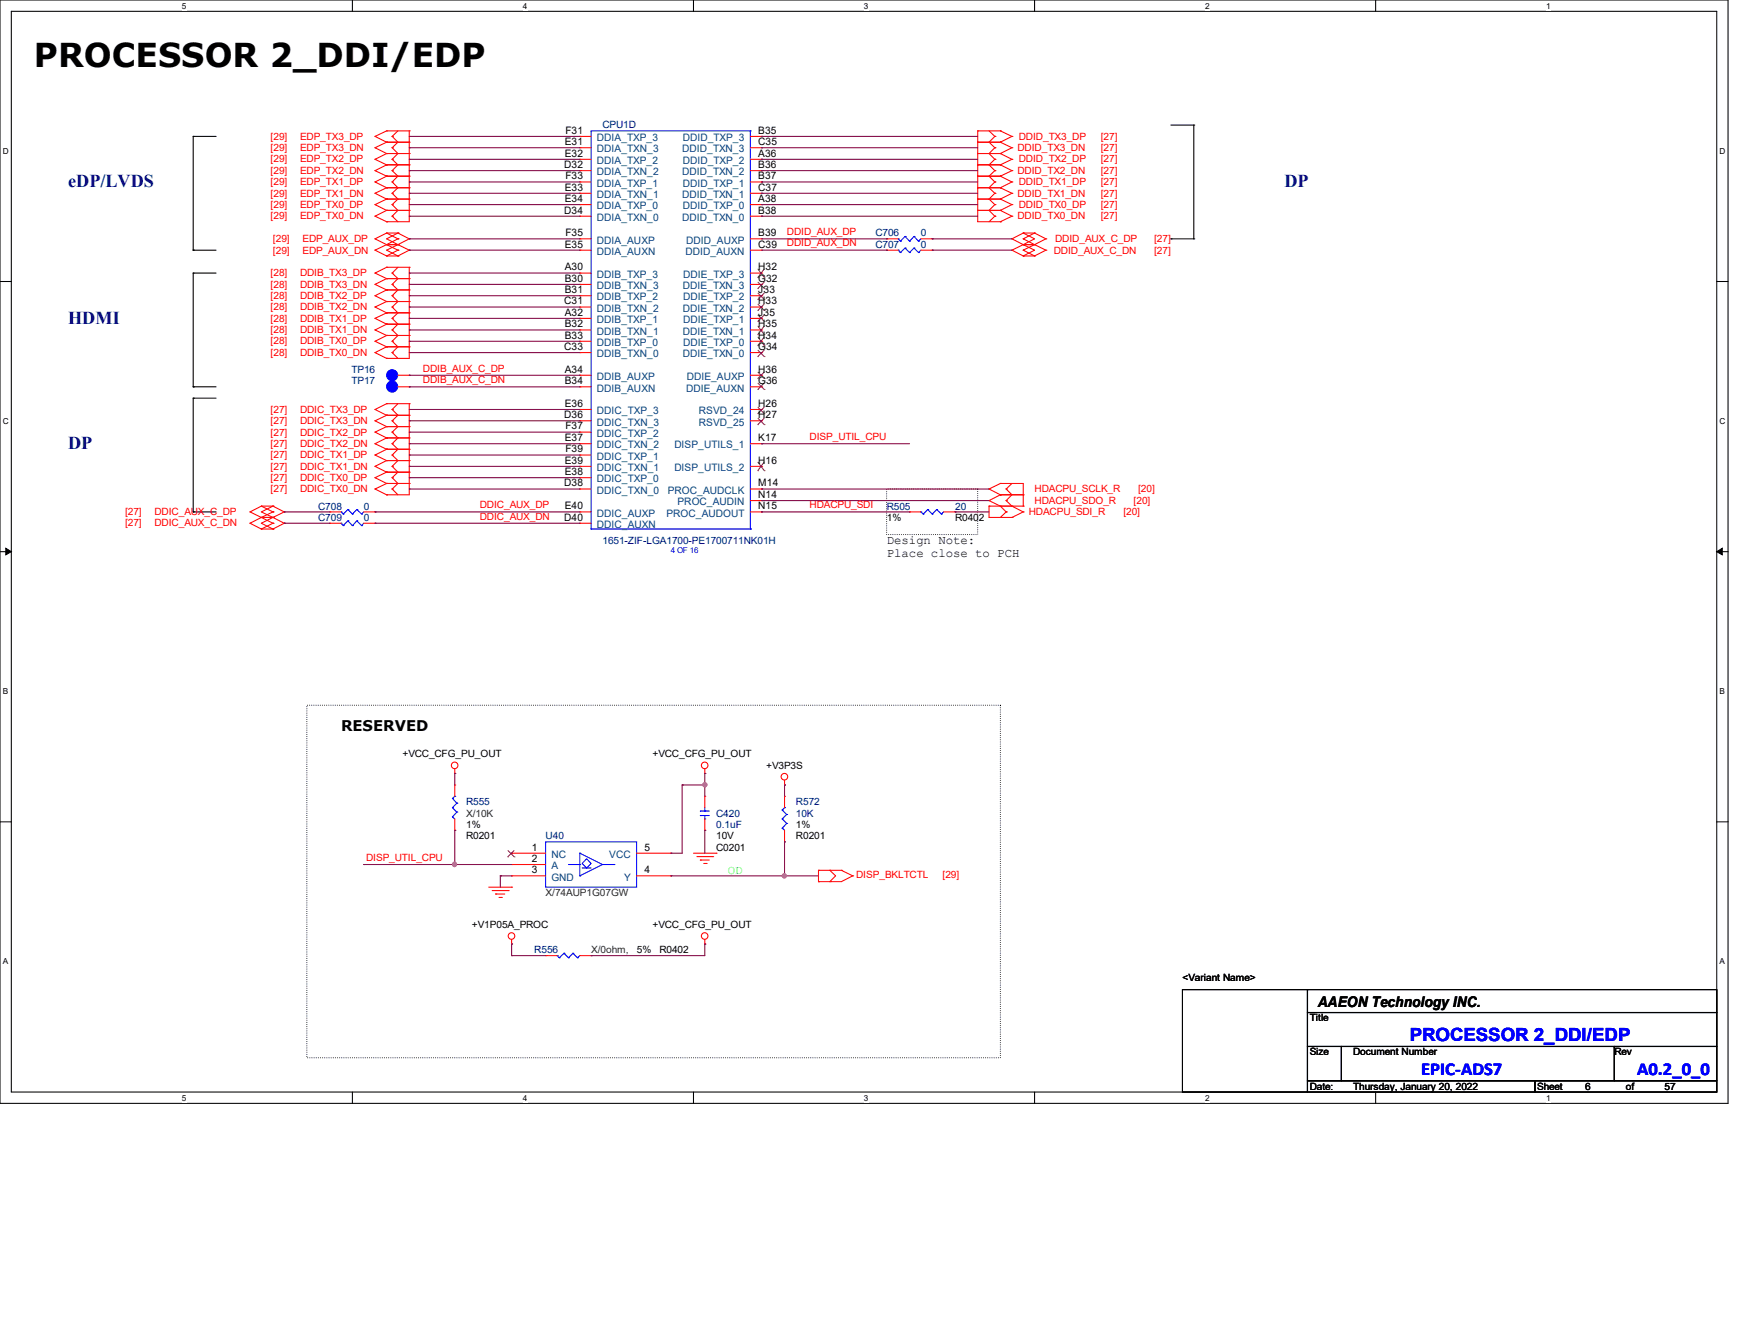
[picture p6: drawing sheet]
<svg xmlns="http://www.w3.org/2000/svg" width="279mm" height="216mm" viewBox="0 0 279 216" stroke-linecap="round" stroke-linejoin="round" font-family="sans-serif">
<defs><g id="words">
<text font-size="5.3" x="5.5" y="10.8">PROCESSOR 2_DDI/EDP</text>
<g font-size="2.9" fill="#000080">
<text x="11" y="30.1">eDP/LVDS</text>
<text x="206.6" y="30.1">DP</text>
<text x="11" y="52">HDMI</text>
<text x="11" y="72.1">DP</text>
</g>
<g font-size="2.9" fill="#00f">
<text x="226.8" y="167.3">PROCESSOR 2_DDI/EDP</text>
<text x="228.6" y="172.8">EPIC-ADS7</text>
<text x="263.3" y="172.8">A0.2_0_0</text>
</g>
<g font-size="2.4">
<text x="54.9" y="117.6">RESERVED</text>
<text x="211.9" y="161.8">AAEON Technology INC.</text>
</g>
<g font-size="2">
<text x="142.6" y="87.5">Design Note:</text>
<text x="142.6" y="89.5">Place close to PCH</text>
</g>
<text font-size="2" fill="#0f0" x="117.1" y="140.5">OD</text>
<g font-size="1.7">
<text x="90.9" y="23.3">E31</text>
<text x="90.9" y="21.5">F31</text>
<text x="122" y="21.5">B35</text>
<text x="122" y="23.3">C35</text>
<text x="90.8" y="27">D32</text>
<text x="90.9" y="25.2">E32</text>
<text x="90.9" y="28.8">F33</text>
<text x="122" y="25.2">A36</text>
<text x="122" y="27">B36</text>
<text x="122" y="28.8">B37</text>
<text x="90.8" y="34.3">D34</text>
<text x="90.9" y="30.6">E33</text>
<text x="90.9" y="32.5">E34</text>
<text x="122" y="32.5">A38</text>
<text x="122" y="34.3">B38</text>
<text x="122" y="30.6">C37</text>
<text x="90.9" y="39.8">E35</text>
<text x="90.9" y="38">F35</text>
<text x="122" y="38">B39</text>
<text x="122" y="39.8">C39</text>
<text x="90.9" y="43.5">A30</text>
<text x="90.9" y="45.3">B30</text>
<text x="90.9" y="47.1">B31</text>
<text x="122" y="45.3">G32</text>
<text x="122" y="43.5">H32</text>
<text x="122" y="47.1">J33</text>
<text x="90.8" y="48.9">C31</text>
<text x="90.9" y="50.8">A32</text>
<text x="90.9" y="52.6">B32</text>
<text x="122" y="48.9">H33</text>
<text x="122" y="52.6">H35</text>
<text x="122" y="50.8">J35</text>
<text x="90.8" y="56.3">C33</text>
<text x="90.9" y="59.9">A34</text>
<text x="90.9" y="54.4">B33</text>
<text x="122" y="56.3">G34</text>
<text x="122" y="54.4">H34</text>
<text x="122" y="59.9">H36</text>
<text x="90.9" y="61.8">B34</text>
<text x="90.9" y="65.4">E36</text>
<text x="122" y="61.8">G36</text>
<text x="122" y="65.4">H26</text>
<text x="90.8" y="67.2">D36</text>
<text x="90.9" y="70.9">E37</text>
<text x="90.9" y="69">F37</text>
<text x="122" y="67.2">H27</text>
<text x="122" y="70.9">K17</text>
<text x="90.9" y="76.4">E38</text>
<text x="90.9" y="74.5">E39</text>
<text x="90.9" y="72.7">F39</text>
<text x="122" y="74.5">H16</text>
<text x="90.8" y="78.2">D38</text>
<text x="90.8" y="83.7">D40</text>
<text x="90.9" y="81.9">E40</text>
<text x="122" y="78.2">M14</text>
<text x="122" y="80.1">N14</text>
<text x="122" y="81.9">N15</text>
<text x="85.6" y="136.7">1</text>
<text x="103.7" y="136.7">5</text>
<text x="85.6" y="138.6">2</text>
<text x="85.6" y="140.4">3</text>
<text x="103.7" y="140.4">4</text>
</g>
<g font-size="1.7" fill="#004080">
<text x="96" y="22.7">DDIA_TXP_3</text>
<text x="109.8" y="22.7">DDID_TXP_3</text>
<text x="96" y="28.2">DDIA_TXN_2</text>
<text x="96" y="24.5">DDIA_TXN_3</text>
<text x="96" y="26.4">DDIA_TXP_2</text>
<text x="109.7" y="28.2">DDID_TXN_2</text>
<text x="109.7" y="24.5">DDID_TXN_3</text>
<text x="109.8" y="26.4">DDID_TXP_2</text>
<text x="96" y="35.5">DDIA_TXN_0</text>
<text x="96" y="31.8">DDIA_TXN_1</text>
<text x="96" y="33.7">DDIA_TXP_0</text>
<text x="96" y="30">DDIA_TXP_1</text>
<text x="109.7" y="35.5">DDID_TXN_0</text>
<text x="109.7" y="31.8">DDID_TXN_1</text>
<text x="109.8" y="33.7">DDID_TXP_0</text>
<text x="109.8" y="30">DDID_TXP_1</text>
<text x="96" y="41">DDIA_AUXN</text>
<text x="96" y="39.2">DDIA_AUXP</text>
<text x="110.3" y="41">DDID_AUXN</text>
<text x="110.4" y="39.2">DDID_AUXP</text>
<text x="96" y="44.7">DDIB_TXP_3</text>
<text x="96" y="46.5">DDIB_TXN_3</text>
<text x="109.8" y="46.5">DDIE_TXN_3</text>
<text x="109.9" y="44.7">DDIE_TXP_3</text>
<text x="96" y="51.9">DDIB_TXP_1</text>
<text x="96" y="48.3">DDIB_TXP_2</text>
<text x="96" y="53.8">DDIB_TXN_1</text>
<text x="96" y="50.1">DDIB_TXN_2</text>
<text x="109.8" y="50.1">DDIE_TXN_2</text>
<text x="109.8" y="53.8">DDIE_TXN_1</text>
<text x="109.9" y="48.3">DDIE_TXP_2</text>
<text x="109.9" y="51.9">DDIE_TXP_1</text>
<text x="96" y="55.6">DDIB_TXP_0</text>
<text x="96" y="57.4">DDIB_TXN_0</text>
<text x="109.8" y="57.4">DDIE_TXN_0</text>
<text x="109.9" y="55.6">DDIE_TXP_0</text>
<text x="96" y="61.1">DDIB_AUXP</text>
<text x="96" y="62.9">DDIB_AUXN</text>
<text x="110.4" y="62.9">DDIE_AUXN</text>
<text x="110.5" y="61.1">DDIE_AUXP</text>
<text x="96" y="68.4">DDIC_TXN_3</text>
<text x="96" y="66.6">DDIC_TXP_3</text>
<text x="96" y="70.2">DDIC_TXP_2</text>
<text x="112.4" y="66.6">RSVD_24</text>
<text x="112.4" y="68.4">RSVD_25</text>
<text x="96" y="72.1">DDIC_TXN_2</text>
<text x="96" y="77.6">DDIC_TXP_0</text>
<text x="96" y="75.7">DDIC_TXN_1</text>
<text x="96" y="73.9">DDIC_TXP_1</text>
<text x="108.5" y="75.7">DISP_UTILS_2</text>
<text x="108.5" y="72.1">DISP_UTILS_1</text>
<text x="96" y="79.4">DDIC_TXN_0</text>
<text x="96" y="83.1">DDIC_AUXP</text>
<text x="107.2" y="83.1">PROC_AUDOUT</text>
<text x="107.4" y="79.4">PROC_AUDCLK</text>
<text x="109" y="81.2">PROC_AUDIN</text>
<text x="96" y="84.9">DDIC_AUXN</text>
<text x="88.7" y="137.9">NC</text>
<text x="98" y="137.9">VCC</text>
<text x="88.7" y="139.7">A</text>
<text x="88.7" y="141.6">GND</text>
<text x="100.4" y="141.6">Y</text>
</g>
<g font-size="1.6" fill="#f00">
<text x="43.5" y="22.5">[29]</text>
<text x="48.3" y="22.5">EDP_TX3_DP</text>
<text x="163.9" y="22.5">DDID_TX3_DP</text>
<text x="177.1" y="22.5">[27]</text>
<text x="43.5" y="29.8">[29]</text>
<text x="43.5" y="27.9">[29]</text>
<text x="43.5" y="26.1">[29]</text>
<text x="43.5" y="24.3">[29]</text>
<text x="48.3" y="29.8">EDP_TX1_DP</text>
<text x="48.3" y="27.9">EDP_TX2_DN</text>
<text x="48.3" y="26.1">EDP_TX2_DP</text>
<text x="48.3" y="24.3">EDP_TX3_DN</text>
<text x="163.7" y="27.9">DDID_TX2_DN</text>
<text x="163.7" y="24.3">DDID_TX3_DN</text>
<text x="163.9" y="26.1">DDID_TX2_DP</text>
<text x="163.9" y="29.8">DDID_TX1_DP</text>
<text x="177.1" y="27.9">[27]</text>
<text x="177.1" y="26.1">[27]</text>
<text x="177.1" y="24.3">[27]</text>
<text x="177.1" y="29.8">[27]</text>
<text x="43.5" y="35.3">[29]</text>
<text x="43.5" y="33.4">[29]</text>
<text x="43.5" y="31.6">[29]</text>
<text x="48.3" y="35.3">EDP_TX0_DN</text>
<text x="48.3" y="33.4">EDP_TX0_DP</text>
<text x="48.3" y="31.6">EDP_TX1_DN</text>
<text x="163.7" y="35.3">DDID_TX0_DN</text>
<text x="163.7" y="31.6">DDID_TX1_DN</text>
<text x="163.9" y="33.4">DDID_TX0_DP</text>
<text x="177.1" y="35.3">[27]</text>
<text x="177.1" y="33.4">[27]</text>
<text x="177.1" y="31.6">[27]</text>
<text x="43.9" y="38.9">[29]</text>
<text x="43.9" y="40.8">[29]</text>
<text x="48.6" y="38.9">EDP_AUX_DP</text>
<text x="48.6" y="40.8">EDP_AUX_DN</text>
<text x="126.6" y="37.8">DDID_AUX_DP</text>
<text x="126.6" y="39.6">DDID_AUX_DN</text>
<text x="169.5" y="40.8">DDID_AUX_C_DN</text>
<text x="169.7" y="38.9">DDID_AUX_C_DP</text>
<text x="185.6" y="38.9">[27]</text>
<text x="185.6" y="40.8">[27]</text>
<text x="43.5" y="46.2">[28]</text>
<text x="43.5" y="44.4">[28]</text>
<text x="48.3" y="46.2">DDIB_TX3_DN</text>
<text x="48.3" y="44.4">DDIB_TX3_DP</text>
<text x="43.5" y="53.6">[28]</text>
<text x="43.5" y="51.7">[28]</text>
<text x="43.5" y="49.9">[28]</text>
<text x="43.5" y="48">[28]</text>
<text x="48.3" y="53.6">DDIB_TX1_DN</text>
<text x="48.3" y="51.7">DDIB_TX1_DP</text>
<text x="48.3" y="49.9">DDIB_TX2_DN</text>
<text x="48.3" y="48">DDIB_TX2_DP</text>
<text x="43.5" y="57.2">[28]</text>
<text x="43.5" y="55.4">[28]</text>
<text x="48.3" y="57.2">DDIB_TX0_DN</text>
<text x="48.3" y="55.4">DDIB_TX0_DP</text>
<text x="68" y="59.7">DDIB_AUX_C_DP</text>
<text x="68" y="61.6">DDIB_AUX_C_DN</text>
<text x="43.5" y="71.8">[27]</text>
<text x="43.5" y="70">[27]</text>
<text x="43.5" y="68.2">[27]</text>
<text x="43.5" y="66.3">[27]</text>
<text x="48.3" y="71.8">DDIC_TX2_DN</text>
<text x="48.3" y="70">DDIC_TX2_DP</text>
<text x="48.3" y="68.2">DDIC_TX3_DN</text>
<text x="48.3" y="66.3">DDIC_TX3_DP</text>
<text x="130.2" y="70.7">DISP_UTIL_CPU</text>
<text x="43.5" y="77.3">[27]</text>
<text x="43.5" y="75.5">[27]</text>
<text x="43.5" y="73.7">[27]</text>
<text x="48.3" y="77.3">DDIC_TX0_DP</text>
<text x="48.3" y="75.5">DDIC_TX1_DN</text>
<text x="48.3" y="73.7">DDIC_TX1_DP</text>
<text x="20.1" y="82.8">[27]</text>
<text x="24.9" y="82.8">DDIC_AUX_C_DP</text>
<text x="43.5" y="79.2">[27]</text>
<text x="48.3" y="79.2">DDIC_TX0_DN</text>
<text x="77.2" y="81.7">DDIC_AUX_DP</text>
<text x="77.2" y="83.5">DDIC_AUX_DN</text>
<text x="130.2" y="81.7">HDACPU_SDI</text>
<text x="165.5" y="82.8">HDACPU_SDI_R</text>
<text x="166.4" y="79.2">HDACPU_SCLK_R</text>
<text x="166.4" y="81">HDACPU_SDO_R</text>
<text x="180.7" y="82.8">[20]</text>
<text x="182.3" y="81">[20]</text>
<text x="183.1" y="79.2">[20]</text>
<text x="20.1" y="84.6">[27]</text>
<text x="24.9" y="84.6">DDIC_AUX_C_DN</text>
<text x="58.9" y="138.4">DISP_UTIL_CPU</text>
<text x="137.7" y="141.1">DISP_BKLTCTL</text>
<text x="151.6" y="141.1">[29]</text>
</g>
<g font-size="1.6" fill="#000080">
<text x="96.9" y="20.6">CPU1D</text>
<text x="140.8" y="38">C706</text>
<text x="140.8" y="39.8">C707</text>
<text x="148.1" y="38">0</text>
<text x="148.1" y="39.8">0</text>
<text x="56.5" y="59.9">TP16</text>
<text x="56.5" y="61.8">TP17</text>
<text x="51.2" y="81.9">C708</text>
<text x="51.2" y="83.7">C709</text>
<text x="58.5" y="81.9">0</text>
<text x="58.5" y="83.7">0</text>
<text x="142.6" y="81.9">R505</text>
<text x="153.6" y="81.9">20</text>
<text x="96.9" y="87.4">1651-ZIF-LGA1700-PE1700711NK01H</text>
<text x="75" y="129.5">R555</text>
<text x="115.2" y="131.3">C420</text>
<text x="128" y="129.5">R572</text>
<text x="128" y="131.3">10K</text>
<text x="87.8" y="134.9">U40</text>
<text x="115.2" y="133.1">0.1uF</text>
<text x="85.9" y="153.2">R556</text>
</g>
<g font-size="1.6">
<text x="142.6" y="83.7">1%</text>
<text x="153.6" y="83.7">R0402</text>
<text x="64.7" y="121.8">+VCC_CFG_PU_OUT</text>
<text x="105" y="121.8">+VCC_CFG_PU_OUT</text>
<text x="123.2" y="123.6">+V3P3S</text>
<text x="75" y="134.9">R0201</text>
<text x="75" y="133.1">1%</text>
<text x="115.2" y="136.8">C0201</text>
<text x="115.2" y="134.9">10V</text>
<text x="128" y="134.9">R0201</text>
<text x="128" y="133.1">1%</text>
<text x="75.9" y="149.2">+V1P05A_PROC</text>
<text x="105" y="149.2">+VCC_CFG_PU_OUT</text>
<text x="102.4" y="153.2">5%</text>
<text x="106.1" y="153.2">R0402</text>
<text x="190.2" y="157.8">&lt;Variant Name&gt;</text>
<text x="210.7" y="164.2">Title</text>
<text x="210.7" y="169.7">Size</text>
<text x="217.7" y="169.7">Document Number</text>
<text x="259.7" y="169.7">Rev</text>
<text x="210.7" y="175.2">Date:</text>
<text x="217.7" y="175.2">Thursday, January 20, 2022</text>
<text x="247.2" y="175.2">Sheet</text>
<text x="255" y="175.2">6</text>
<text x="261.5" y="175.2">of</text>
<text x="267.7" y="175.2">57</text>
</g>
<g font-size="1.6" fill="#008000">
<text x="75" y="131.3">X/10K</text>
<text x="87.8" y="144.1">X/74AUP1G07GW</text>
<text x="95.1" y="153.2">X/0ohm,</text>
</g>
<g font-size="1.3">
<text x="29.3" y="1.4">5</text>
<text x="84.1" y="1.4">4</text>
<text x="139" y="1.4">3</text>
<text x="193.8" y="1.4">2</text>
<text x="248.7" y="1.4">1</text>
<text x=".5" y="24.7">D</text>
<text x="276.6" y="24.7">D</text>
<text x=".5" y="68.2">C</text>
<text x="276.6" y="68.2">C</text>
<text x=".5" y="111.6">B</text>
<text x="276.6" y="111.6">B</text>
<text x=".5" y="155">A</text>
<text x="276.6" y="155">A</text>
<text x="29.3" y="177">5</text>
<text x="84.1" y="177">4</text>
<text x="139" y="177">3</text>
<text x="193.8" y="177">2</text>
<text x="248.7" y="177">1</text>
</g>
<text font-size="1.3" fill="#00f" x="107.9" y="88.9">4 OF 16</text>
</g></defs>
<path d="M0 0h278v177.4h-278zM1.8 1.8h274.3v173.8h-274.3z" fill="none" stroke="#000" stroke-width=".17"/>
<g fill="#fff">
<path d="M29.3 .2h.7v1.5h-.7z"/>
<path d="M29.3 175.8h.7v1.4h-.7z"/>
</g>
<path d="M56.7 0v1.8M56.7 175.6v1.8" fill="none" stroke="#000" stroke-width=".17"/>
<g fill="#fff">
<path d="M84.1 .2h.7v1.5h-.7z"/>
<path d="M84.1 175.8h.7v1.4h-.7z"/>
</g>
<path d="M111.5 0v1.8M111.5 175.6v1.8" fill="none" stroke="#000" stroke-width=".17"/>
<g fill="#fff">
<path d="M139 .2h.7v1.5h-.7z"/>
<path d="M139 175.8h.7v1.4h-.7z"/>
</g>
<path d="M166.4 0v1.8M166.4 175.6v1.8" fill="none" stroke="#000" stroke-width=".17"/>
<g fill="#fff">
<path d="M193.8 .2h.8v1.5h-.8z"/>
<path d="M193.8 175.8h.8v1.4h-.8z"/>
</g>
<path d="M221.3 0v1.8M221.3 175.6v1.8" fill="none" stroke="#000" stroke-width=".17"/>
<g fill="#fff">
<path d="M248.7 .2h.7v1.5h-.7z"/>
<path d="M248.7 175.8h.7v1.4h-.7z"/>
<path d="M.5 23.5h.9v1.5h-.9z"/>
<path d="M276.6 23.5h.9v1.5h-.9z"/>
<path d="M.5 67h.9v1.5h-.9z"/>
<path d="M276.6 67h.9v1.5h-.9z"/>
</g>
<path d="M0 45.3h1.8M276.1 45.3h1.9" fill="none" stroke="#000" stroke-width=".17"/>
<g fill="#fff">
<path d="M.5 110.4h.8v1.5h-.8z"/>
<path d="M276.6 110.4h.9v1.5h-.9z"/>
</g>
<path d="M0 88.7h1.8M276.1 88.7h1.9" fill="none" stroke="#000" stroke-width=".17"/>
<path d="M.9 88.1l.9 .6-.9 .5zM276.1 88.7l.9-.6v1.1z" fill="#000" stroke="#000" stroke-width=".16"/>
<g fill="#fff">
<path d="M.5 153.8h.8v1.5h-.8z"/>
<path d="M276.6 153.8h.9v1.5h-.9z"/>
</g>
<g fill="none" stroke="#000" stroke-width=".17">
<path d="M31.1 21.9h.1M31.1 21.9v18.3M31.1 21.9h3.7M188.3 38.4h.1M188.3 38.4h3.7M188.3 20.1h3.7M192 20.1h.1M192 38.4h.1M192 20.1v18.3M31.1 43.9h.1M31.1 40.2h.1M31.1 43.9h3.7"/>
<path d="M31.1 43.9v18.3M31.1 40.2h3.7M31.1 62.2h.1M31.1 64h.1M31.1 62.2h3.7M31.1 64v18.3M31.1 64h3.7M31.1 82.3h.1M31.1 82.3h3.7M0 132.1h1.8M276.1 132.1h1.9M190.2 159.1h20.1v16.5h-20.1z"/>
<path d="M210.3 159.1h65.8v3.7h-65.8zM210.3 162.8h65.8v5.4h-65.8zM210.3 168.2h5.5v5.5h-5.5zM210.3 173.7h36.6v1.9h-36.6zM215.8 168.2h43.9v5.5h-43.9zM246.9 173.7h29.2v1.9h-29.2zM259.7 168.2h16.4v5.5h-16.4z"/>
</g>
<path d="M142.6 78.6h14.7v7.3h-14.7zM49.4 113.4h111.5v56.7h-111.5z" fill="none" stroke="#000" stroke-width=".17" stroke-dasharray="0 .3"/>
<g fill="none" stroke="#f00" stroke-width=".17">
<path d="M60.3 34.8h.1M60.3 32.9h.1M60.3 31.1h.1M60.3 29.3h.1M60.3 27.4h.1M60.3 25.6h.1M60.3 23.7h.1M60.3 21.9h.1M60.3 38.4h.1M60.3 34.8l1.9 .8M60.3 32.9l1.9 .9M60.3 31.1l1.9 .9"/>
<path d="M60.3 29.3l1.9 .9M60.3 27.4l1.9 .9M60.3 25.6l1.9 .9M60.3 23.7l1.9 1M60.3 21.9l1.9 1M60.3 38.4l1.9 .9M62.2 35.6h.1M62.2 33.8h.1M62.2 32h.1M62.2 30.2h.1M62.2 28.3h.1M62.2 26.5h.1"/>
<path d="M62.2 24.7h.1M62.2 22.9h.1M62.2 21h.1M62.2 37.5h.1M62.2 39.3h.1M62.2 28.3h3.6M62.2 26.5h3.6M62.2 24.7h3.6M62.2 22.9h3.6M62.2 21h3.6M62.2 33.8h3.6M62.2 32h3.6"/>
<path d="M62.2 30.2h3.6M62.2 33.8l-1.9 1M62.2 32l-1.9 .9M62.2 30.2l-1.9 .9M62.2 28.3l-1.9 1M62.2 26.5l-1.9 .9M62.2 24.7l-1.9 .9M62.2 22.9l-1.9 .8M62.2 21l-1.9 .9M62.2 37.5h1.8M62.2 37.5l-1.9 .9M62.2 39.3h1.8"/>
<path d="M62.2 37.5l1.8 .9M62.2 39.3l-1.9 .9M62.2 39.3l1.8 .9M63.1 34.8h.1M63.1 32.9h.1M63.1 31.1h.1M63.1 29.3h.1M63.1 27.4h.1M63.1 25.6h.1M63.1 23.7h.1M63.1 21.9h.1M63.1 32.9l.9 .9-.9 1"/>
<path d="M63.1 34.8l.9 .8M63.1 31.1l.9 .9-.9 .9M63.1 29.3l.9 .9-.9 .9M63.1 27.4l.9 .9-.9 1M63.1 25.6l.9 .9-.9 .9M63.1 23.7l.9 1-.9 .9M63.1 21.9l.9 1-.9 .8M64 39.3h.1M64 37.5h.1M64 38.4h.1M64 21l-.9 .9M64 37.5l1.8 .9"/>
<path d="M64 37.5l-1.8 .9 1.8 .9M64 38.4l-1.8 .9M64 39.3l1.8 .9M64 39.3l-1.8 .9 1.8 .9M65.8 33.8h.1M65.8 32h.1M65.8 30.2h.1M65.8 28.3h.1M65.8 26.5h.1M65.8 24.7h.1M65.8 22.9h.1M65.8 21h.1"/>
<path d="M65.8 38.4h.1M65.8 21v14.6h-3.6M65.8 38.4l-1.8 .9M93.3 27.4h.1M93.3 34.8h.1M93.3 23.7h.1M93.3 25.6h.1M93.3 31.1h.1M93.3 32.9h.1M93.3 21.9h.1M93.3 29.3h.1M93.3 38.4h.1"/>
<path d="M93.3 25.6h1.8M93.3 32.9h1.8M93.3 21.9h1.8M93.3 27.4h1.8M93.3 29.3h1.8M93.3 34.8h1.8M93.3 38.4h1.8M93.3 23.7h1.8M93.3 31.1h1.8M120.7 25.6h1.8M120.7 32.9h1.8M120.7 21.9h1.8"/>
<path d="M120.7 27.4h1.8M120.7 29.3h1.8M120.7 34.8h1.8M120.7 38.4h1.8M120.7 23.7h1.8M120.7 31.1h1.8M122.5 25.6h.1M122.5 32.9h.1M122.5 21.9h.1M122.5 27.4h.1M122.5 29.3h.1M122.5 34.8h.1"/>
<path d="M122.5 38.4h.1M122.5 23.7h.1M122.5 31.1h.1M142.6 38.4h.1M142.6 38.4h1.9M148.1 38.4h1.8M149.9 38.4h.1M157.3 26.5h.1M157.3 24.7h.1M157.3 22.9h.1M157.3 21h.1M157.3 33.8h.1"/>
<path d="M157.3 32h.1M157.3 30.2h.1M157.3 28.3h.1M157.3 28.3h3.6M157.3 26.5h3.6M157.3 21v14.6h3.6M157.3 24.7h3.6M157.3 22.9h3.6M157.3 21h3.6M157.3 33.8h3.6M157.3 32h3.6M157.3 30.2h3.6"/>
<path d="M159.1 21l.9 .9M160 27.4h.1M160 25.6h.1M160 23.7h.1M160 21.9h.1M160 34.8h.1M160 32.9h.1M160 31.1h.1M160 29.3h.1M160 25.6l-.9 .9 .9 .9M160 27.4l-.9 .9 .9 1M160 23.7l-.9 1 .9 .9"/>
<path d="M160 21.9l-.9 1 .9 .8M160 32.9l-.9 .9 .9 1M160 34.8l-.9 .8M160 31.1l-.9 .9 .9 .9M160 29.3l-.9 .9 .9 .9M160.9 28.3h.1M160.9 26.5h.1M160.9 24.7h.1M160.9 22.9h.1M160.9 21h.1M160.9 35.6h.1M160.9 33.8h.1"/>
<path d="M160.9 32h.1M160.9 30.2h.1M160.9 26.5l1.9 .9M160.9 24.7l1.9 .9M160.9 22.9l1.9 .8M160.9 21l1.9 .9M160.9 33.8l1.9 1M160.9 32l1.9 .9M160.9 30.2l1.9 .9M160.9 28.3l1.9 1M162.8 27.4h.1M162.8 25.6h.1"/>
<path d="M162.8 23.7h.1M162.8 21.9h.1M162.8 34.8h.1M162.8 32.9h.1M162.8 31.1h.1M162.8 29.3h.1M162.8 38.4h.1M162.8 27.4l-1.9 .9M162.8 25.6l-1.9 .9M162.8 23.7l-1.9 1M162.8 21.9l-1.9 1M162.8 34.8l-1.9 .8"/>
<path d="M162.8 32.9l-1.9 .9M162.8 31.1l-1.9 .9M162.8 29.3l-1.9 .9M162.8 38.4l1.8 .9M164.6 39.3h.1M164.6 37.5h.1M164.6 38.4h.1M164.6 37.5h1.8M164.6 39.3h1.8M164.6 37.5l-1.8 .9M164.6 37.5l1.8 .9-1.8 .9M164.6 38.4l1.8 .9"/>
<path d="M164.6 39.3l-1.8 .9M164.6 39.3l1.8 .9-1.8 .9M166.4 37.5h.1M166.4 39.3h.1M166.4 37.5l1.8 .9M166.4 37.5l-1.8 .9M166.4 39.3l1.8 .9M166.4 39.3l-1.8 .9M168.2 38.4h.1M168.2 38.4l-1.8 .9M60.3 56.7h.1M60.3 54.9h.1"/>
<path d="M60.3 53h.1M60.3 51.2h.1M60.3 49.4h.1M60.3 47.5h.1M60.3 45.7h.1M60.3 43.9h.1M60.3 40.2h.1M60.3 56.7l1.9 .9M60.3 54.9l1.9 .9M60.3 53l1.9 .9M60.3 51.2l1.9 .9M60.3 49.4l1.9 .9"/>
<path d="M60.3 47.5l1.9 1M60.3 45.7l1.9 .9M60.3 43.9l1.9 .9M60.3 40.2l1.9 .9M62.2 57.6h.1M62.2 55.8h.1M62.2 53.9h.1M62.2 52.1h.1M62.2 50.3h.1M62.2 48.5h.1M62.2 46.6h.1M62.2 44.8h.1"/>
<path d="M62.2 43h.1M62.2 41.1h.1M62.2 55.8h3.6M62.2 55.8l-1.9 .9M62.2 53.9h3.6M62.2 53.9l-1.9 1M62.2 52.1h3.6M62.2 52.1l-1.9 .9M62.2 50.3h3.6M62.2 50.3l-1.9 .9M62.2 48.5h3.6M62.2 48.5l-1.9 .9"/>
<path d="M62.2 46.6h3.6M62.2 46.6l-1.9 .9M62.2 44.8h3.6M62.2 44.8l-1.9 .9M62.2 43h3.6M62.2 43l-1.9 .9M62.2 41.1h1.8M63.1 56.7h.1M63.1 54.9h.1M63.1 53h.1M63.1 51.2h.1M63.1 49.4h.1"/>
<path d="M63.1 47.5h.1M63.1 45.7h.1M63.1 43.9h.1M63.1 54.9l.9 .9-.9 .9M63.1 56.7l.9 .9M63.1 53l.9 .9-.9 1M63.1 51.2l.9 .9-.9 .9M63.1 49.4l.9 .9-.9 .9M63.1 47.5l.9 1-.9 .9M63.1 45.7l.9 .9-.9 .9M63.1 43.9l.9 .9-.9 .9M64 41.1h.1"/>
<path d="M64 40.2h.1M64 43l-.9 .9M64 40.2l-1.8 .9M65.8 55.8h.1M65.8 53.9h.1M65.8 52.1h.1M65.8 50.3h.1M65.8 48.5h.1M65.8 46.6h.1M65.8 44.8h.1M65.8 43h.1M65.8 40.2h.1"/>
<path d="M65.8 43v14.6h-3.6M65.8 40.2l-1.8 .9M93.3 43.9h.1M93.3 51.2h.1M93.3 45.7h.1M93.3 47.5h.1M93.3 53h.1M93.3 54.9h.1M93.3 49.4h.1M93.3 56.7h.1M93.3 40.2h.1M93.3 43.9h1.8"/>
<path d="M93.3 51.2h1.8M93.3 45.7h1.8M93.3 47.5h1.8M93.3 53h1.8M93.3 54.9h1.8M93.3 49.4h1.8M93.3 56.7h1.8M93.3 40.2h1.8M120.7 43.9h1.8M120.7 51.2h1.8M120.7 45.7h1.8M120.7 47.5h1.8"/>
<path d="M120.7 53h1.8M120.7 54.9h1.8M120.7 49.4h1.8M120.7 56.7h1.8M120.7 40.2h1.8M122.5 40.2h.1M122.5 45.7h.1M122.5 56.7h.1M122.5 43.9h.1M122.5 49.4h.1M122.5 54.9h.1M122.5 53h.1"/>
<path d="M122.5 47.5h.1M122.5 51.2h.1M142.6 40.2h.1M142.6 40.2h1.9M148.1 40.2h1.8M149.9 40.2h.1M162.8 40.2h.1M162.8 40.2l1.8 .9M164.6 41.1h.1M164.6 40.2h.1M164.6 41.1h1.8M164.6 40.2l1.8 .9"/>
<path d="M166.4 41.1h.1M168.2 40.2h.1M168.2 40.2l-1.8 .9M60.3 78.6h.1M60.3 76.8h.1M60.3 75h.1M60.3 73.2h.1M60.3 71.3h.1M60.3 69.5h.1M60.3 67.6h.1M60.3 65.8h.1M60.3 78.6l1.9 .9"/>
<path d="M60.3 76.8l1.9 .9M60.3 75l1.9 .9M60.3 73.2l1.9 .8M60.3 71.3l1.9 .9M60.3 69.5l1.9 .9M60.3 67.6l1.9 1M60.3 65.8l1.9 1M62.2 79.5h.1M62.2 77.7h.1M62.2 75.9h.1M62.2 74h.1M62.2 72.2h.1"/>
<path d="M62.2 70.4h.1M62.2 68.6h.1M62.2 66.8h.1M62.2 64.9h.1M62.2 77.7h3.6M62.2 77.7l-1.9 .9M62.2 75.9h3.6M62.2 75.9l-1.9 .9M62.2 74h3.6M62.2 74l-1.9 1M62.2 72.2h3.6M62.2 72.2l-1.9 1"/>
<path d="M62.2 70.4h3.6M62.2 70.4l-1.9 .9M62.2 68.6h3.6M62.2 68.6l-1.9 .9M62.2 66.8h3.6M62.2 66.8l-1.9 .8M62.2 64.9h3.6M62.2 64.9l-1.9 .9M63.1 78.6h.1M63.1 76.8h.1M63.1 75h.1M63.1 73.2h.1"/>
<path d="M63.1 71.3h.1M63.1 69.5h.1M63.1 67.6h.1M63.1 65.8h.1M63.1 76.8l.9 .9-.9 .9M63.1 78.6l.9 .9M63.1 75l.9 .9-.9 .9M63.1 73.2l.9 .8-.9 1M63.1 71.3l.9 .9-.9 1M63.1 69.5l.9 .9-.9 .9M63.1 67.6l.9 1-.9 .9M63.1 65.8l.9 1-.9 .8"/>
<path d="M64 64.9l-.9 .9M64 60.3h1.8M64 62.2h1.8M65.8 77.7h.1M65.8 75.9h.1M65.8 74h.1M65.8 72.2h.1M65.8 70.4h.1M65.8 68.6h.1M65.8 66.8h.1M65.8 64.9h.1M65.8 60.3h.1"/>
<path d="M65.8 62.2h.1M65.8 64.9v14.6h-3.6M93.3 60.3h.1M93.3 62.2h.1M93.3 67.6h.1M93.3 78.6h.1M93.3 65.8h.1M93.3 71.3h.1M93.3 76.8h.1M93.3 75h.1M93.3 69.5h.1M93.3 73.2h.1"/>
<path d="M93.3 60.3h1.8M93.3 62.2h1.8M93.3 67.6h1.8M93.3 78.6h1.8M93.3 65.8h1.8M93.3 71.3h1.8M93.3 76.8h1.8M93.3 75h1.8M93.3 69.5h1.8M93.3 73.2h1.8M120.7 60.3h1.8M120.7 62.2h1.8"/>
<path d="M120.7 67.6h1.8M120.7 78.6h1.8M120.7 65.8h1.8M120.7 71.3h1.8M120.7 75h1.8M122.5 62.2h.1M122.5 75h.1M122.5 65.8h.1M122.5 67.6h.1M122.5 60.3h.1M122.5 71.3h.1M122.5 78.6h.1"/>
<path d="M159.1 78.6h.1M159.1 78.6l1.8 .9M160.9 77.7h.1M160.9 79.5h.1M160.9 79.5h3.7M160.9 77.7h3.7v3.7M160.9 77.7l-1.8 .9M160.9 79.5l-1.8 1M161.8 78.6h.1M161.8 78.6l1 .9-1 1M162.8 77.7l-1 .9M164.6 79.5h.1"/>
<path d="M40.2 82.3h.1M40.2 84.1h.1M40.2 82.3l1.8 .9M40.2 84.1l1.8 .9M42 81.4h.1M42 83.2h.1M42 85h.1M42 83.2h1.9M42 81.4h1.9M42 81.4l-1.8 .9M42 81.4l1.9 .9M42 83.2l-1.8 .9"/>
<path d="M42 85h1.9M42 83.2l1.9 .9M43.9 83.2h.1M43.9 81.4h.1M43.9 82.3h.1M43.9 85h.1M43.9 84.1h.1M43.9 81.4l1.8 .9M43.9 81.4l-1.9 .9 1.9 .9M43.9 82.3l-1.9 .9M43.9 83.2l1.8 .9M43.9 83.2l-1.9 .9 1.9 .9"/>
<path d="M43.9 84.1l-1.9 .9M45.7 82.3h.1M45.7 84.1h.1M45.7 82.3l-1.8 .9M45.7 84.1l-1.8 .9M53 82.3h.1M53 84.1h.1M53 82.3h1.9M53 84.1h1.9M58.5 82.3h1.8M58.5 84.1h1.8M60.3 82.3h.1"/>
<path d="M60.3 84.1h.1M93.3 84.1h.1M93.3 82.3h.1M93.3 82.3h1.8M93.3 84.1h1.8M120.7 82.3h1.8M120.7 80.5h1.8M122.5 80.5h.1M122.5 82.3h.1M146.3 82.3h.1M146.3 82.3h1.8M151.8 82.3h1.8"/>
<path d="M153.6 82.3h.1M159.1 81.4h.1M159.1 80.5h.1M159.1 81.4v1.8h3.7M159.1 81.4h5.5M159.1 80.5l1.8 .9M160.9 81.4h.1M160.9 81.4l.9 .9M161.8 82.3h.1M161.8 80.5h.1M161.8 82.3l-.9 .9M161.8 80.5l1 .9"/>
<path d="M162.8 83.2h.1M162.8 81.4h.1M162.8 81.4l1.8 .9M164.6 82.3h.1M164.6 81.4h.1M164.6 82.3l-1.8 .9M73.2 124.3h.1M73.2 133.5h.1M73.2 126.2h.1M73.2 123.6v.7M73.2 126.2v1.8M73.2 131.7v1.8"/>
<path d="M82.3 137.2h.1M82.3 139h.1M82.3 137.2h5.5M82.3 139h5.5M102.4 137.2h5.5M107.9 137.2h.1M111.5 137.2h3.7M112.1 137.7h2.5M112.6 138.3h.1M112.6 138.3h1.5M113.2 138.8h.4M113.4 124.3h.1"/>
<path d="M113.4 128h.1M113.4 133.5h.1M113.4 123.6v.7M113.4 128v1.8M113.4 131.7v1.8M113.6 138.8h.1M114.6 137.7h.1M115.2 137.2h.1M126.2 126.2h.1M126.2 135.3h.1M126.2 128h.1M126.2 125.4v.8"/>
<path d="M126.2 128v1.8M126.2 133.5v1.8M131.7 139.9h.1M131.7 139.9h3.6M131.7 139.9v1.8M133.5 139.9h.1M133.5 139.9l.9 .9-.9 .9M135.3 139.9h.1M135.3 139.9l1.9 .9M78.6 142.6h3.7M79.2 143.2h2.5M79.7 143.7h.1"/>
<path d="M79.7 143.7h1.5M80.3 144.3h.3M80.6 144.3h.1M81.7 143.2h.1M82.3 142.6h.1M82.3 151.8h.1M82.3 140.8h.1M82.3 151v.8M82.3 140.8h5.5M87.8 153.6h.1M87.8 153.6h1.8M93.3 153.6h1.8"/>
<path d="M95.1 153.6h.1M102.4 140.8h5.5M107.9 140.8h.1M113.4 151.8h.1M113.4 151v.8M131.7 141.7h.1M133.5 141.7h.1M137.2 140.8h.1M137.2 140.8l-1.9 .9h-3.6"/>
<circle cx="73.1" cy="123" r=".53"/>
<circle cx="113.3" cy="123" r=".53"/>
<circle cx="126.2" cy="124.9" r=".53"/>
<circle cx="82.3" cy="150.5" r=".53"/>
<circle cx="113.3" cy="150.5" r=".53"/>
</g>
<g fill="none" stroke="#00f" stroke-width=".17">
<path d="M120.7 21h.1M120.7 21h-25.6v64M120.7 21v64M144.5 38.4h.1M144.5 38.4l.3 .4M144.8 38.8h.1M145.6 38h.1M145.6 39.9h.1M145.6 38l-.8 .8M145.6 38l.7 .8M145.6 39.9l-.8 .7M145.6 39.9l.7 .7"/>
<path d="M146.3 38.8h.1M147 38h.1M147 39.9h.1M147 38l.7 .8M147 38l-.7 .8M147 39.9l.7 .7M147 39.9l-.7 .7M147.7 38.8h.1M148.1 38.4l-.4 .4M144.5 40.2h.1M144.5 40.2l.3 .4M144.8 40.6h.1"/>
<path d="M146.3 40.6h.1M147.7 40.6h.1M148.1 40.2l-.4 .4M54.9 82.3h.1M54.9 84.1h.1M54.9 82.3l.3 .3M54.9 84.1l.3 .4M55.2 82.6h.1M55.2 84.5h.1M56 81.9h.1M56 83.7h.1M56 81.9l-.8 .7"/>
<path d="M56 81.9l.7 .7M56 83.7l-.8 .8M56 83.7l.7 .8M56.7 82.6h.1M56.7 84.5h.1M57.4 81.9h.1M57.4 83.7h.1M57.4 81.9l.8 .7M57.4 81.9l-.7 .7M57.4 83.7l.8 .8M57.4 83.7l-.7 .8M58.2 82.6h.1"/>
<path d="M58.2 84.5h.1M58.5 82.3l-.3 .3M58.5 84.1l-.3 .4M95.1 85h.1M95.1 85h25.6M120.7 85h.1M148.1 82.3h.1M148.1 82.3l.4 .3M148.5 82.6h.1M149.2 81.9h.1M149.2 81.9l-.7 .7M149.2 81.9l.7 .7"/>
<path d="M149.9 82.6h.1M150.7 81.9h.1M150.7 81.9l.7 .7M150.7 81.9l-.8 .7M151.4 82.6h.1M151.8 82.3l-.4 .3M72.8 128.4h.1M72.8 131.3h.1M72.8 129.8h.1M72.8 128.4l.7 .7M72.8 131.3l.4 .4M72.8 129.8l.7 .8"/>
<path d="M73.2 128h.1M73.2 128l-.4 .4M73.5 130.6h.1M73.5 129.1h.1M73.5 130.6l-.7 .7M73.5 129.1l-.7 .7M87.8 135.3h14.6v7.3h-14.6zM91.4 139h1.9M93.3 137.2h.1M93.3 139h.1M93.3 137.2v3.6M93.3 137.2l3.6 1.8"/>
<path d="M93.6 139.5h1.5M94.4 138l.7 .8-.7 .7-.8-.7zM96.9 139h.1M96.9 139l-3.6 1.8M96.9 139h1.9M98.8 139h.1M112.6 131.1h.1M112.6 130.4h.1M112.6 131.1h1.5M112.6 130.4h1.5M113.4 131.7h.1M113.4 130.4h.1"/>
<path d="M113.4 129.8v.6M113.4 131.1v.6M125.8 130.2h.1M125.8 133.1h.1M125.8 131.7h.1M125.8 130.2l.7 .7M125.8 133.1l.4 .4M125.8 131.7l.7 .7M126.2 129.8h.1M126.2 129.8l-.4 .4M126.5 132.4h.1M126.5 130.9h.1"/>
<path d="M126.5 132.4l-.7 .7M126.5 130.9l-.7 .8M89.6 153.6h.1M89.6 153.6l.4 .4M90 154h.1M90.7 153.2h.1M90.7 153.2l-.7 .8M90.7 153.2l.7 .8M91.4 154h.1M92.2 153.2h.1M92.2 153.2l.7 .8M92.2 153.2l-.8 .8"/>
<path d="M92.9 154h.1M93.3 140.8h.1M93.3 153.6l-.4 .4"/>
</g>
<g fill="#00f" stroke="#00f" stroke-width=".17">
<circle cx="63.1" cy="60.3" r=".89"/>
<circle cx="63.1" cy="62.1" r=".89"/>
</g>
<g fill="none" stroke="#804000" stroke-width=".16">
<path d="M121.9 46.4h.1M121.9 57.3h.1M121.9 44.6h.1M121.9 49.9h.1M121.9 55.6h.1M121.9 53.8h.1M121.9 48.2h.1M121.9 51.7h.1M121.9 45.3l1 1.1M121.9 56.3l1 1M121.9 43.2l1 1.4M121.9 48.9l1 1"/>
<path d="M121.9 54.2l1 1.4M121.9 52.4l1 1.4M121.9 59.8l1 1.1M121.9 47.1l1 1.1M121.9 50.6l1 1.1M122.9 46.4h.1M122.9 57.3h.1M122.9 44.6h.1M122.9 49.9h.1M122.9 55.6h.1M122.9 53.8h.1M122.9 48.2h.1"/>
<path d="M122.9 51.7h.1M122.9 45.3l-1 1.1M122.9 56.3l-1 1M122.9 43.2l-1 1.4M122.9 48.9l-1 1M122.9 54.2l-1 1.4M122.9 52.4l-1 1.4M122.9 59.8l-1 1.1M122.9 47.1l-1 1.1M122.9 50.6l-1 1.1M121.9 62.6h.1M121.9 75.7h.1"/>
<path d="M121.9 66.5h.1M121.9 68.3h.1M121.9 60.9h.1M121.9 61.6l1 1M121.9 74.3l1 1.4M121.9 65.4l1 1.1M121.9 67.2l1 1.1M122.9 62.6h.1M122.9 75.7h.1M122.9 66.5h.1M122.9 68.3h.1M122.9 60.9h.1"/>
<path d="M122.9 61.6l-1 1M122.9 74.3l-1 1.4M122.9 65.4l-1 1.1M122.9 67.2l-1 1.1M81.7 137.8h.1M81.7 136.7l1 1.1M82.7 137.8h.1M82.7 136.7l-1 1.1"/>
</g>
<g fill="none" stroke="#800040" stroke-width=".17">
<path d="M65.8 21.9h.1M65.8 23.7h.1M65.8 25.6h.1M65.8 27.4h.1M65.8 29.3h.1M65.8 31.1h.1M65.8 32.9h.1M65.8 34.8h.1M65.8 38.4h.1M65.8 25.6h27.5M65.8 27.4h27.5M65.8 21.9h27.5"/>
<path d="M65.8 23.7h27.5M65.8 32.9h27.5M65.8 34.8h27.5M65.8 29.3h27.5M65.8 31.1h27.5M65.8 38.4h27.5M122.5 25.6h.1M122.5 27.4h.1M122.5 21.9h.1M122.5 23.7h.1M122.5 32.9h.1M122.5 34.8h.1"/>
<path d="M122.5 29.3h.1M122.5 31.1h.1M122.5 25.6h34.8M122.5 27.4h34.8M122.5 21.9h34.8M122.5 23.7h34.8M122.5 32.9h34.8M122.5 34.8h34.8M122.5 29.3h34.8M122.5 31.1h34.8M122.5 38.4h20.1M142.6 38.4h.1"/>
<path d="M149.9 38.4h.1M149.9 38.4h12.9M65.8 43.9h.1M65.8 45.7h.1M65.8 47.5h.1M65.8 49.4h.1M65.8 51.2h.1M65.8 53h.1M65.8 54.9h.1M65.8 56.7h.1M65.8 40.2h.1M65.8 43.9h27.5"/>
<path d="M65.8 45.7h27.5M65.8 47.5h27.5M65.8 49.4h27.5M65.8 51.2h27.5M65.8 53h27.5M65.8 54.9h27.5M65.8 56.7h27.5M65.8 40.2h27.5M122.5 40.2h20.1M142.6 40.2h.1M149.9 40.2h.1M149.9 40.2h12.9"/>
<path d="M65.8 60.3h.1M65.8 62.2h.1M65.8 65.8h.1M65.8 67.6h.1M65.8 69.5h.1M65.8 71.3h.1M65.8 73.2h.1M65.8 75h.1M65.8 76.8h.1M65.8 78.6h.1M65.8 60.3h27.5M65.8 62.2h27.5"/>
<path d="M65.8 65.8h27.5M65.8 67.6h27.5M65.8 69.5h27.5M65.8 71.3h27.5M65.8 73.2h27.5M65.8 75h27.5M65.8 76.8h27.5M65.8 78.6h27.5M122.5 71.3h.1M122.5 78.6h.1M122.5 71.3h23.8M122.5 78.6h36.6"/>
<path d="M45.7 82.3h.1M45.7 84.1h.1M45.7 82.3h7.3M45.7 84.1h7.3M60.3 82.3h.1M60.3 84.1h.1M60.3 82.3h33M60.3 84.1h33M122.5 80.5h.1M122.5 82.3h.1M122.5 80.5h36.6M122.5 82.3h23.8"/>
<path d="M153.6 82.3h.1M153.6 82.3h5.5M58.5 139h.1M58.5 139h23.8M73.2 133.5h.1M73.2 139h.1M73.2 124.3h.1M73.2 124.3v1.9M73.2 133.5v5.5M107.9 137.2h.1M109.7 126.2h.1M109.7 126.2v11h-1.8"/>
<path d="M109.7 126.2h3.7M113.4 124.3h.1M113.4 133.5h.1M113.4 126.2h.1M113.4 124.3v3.7M113.4 133.5v3.7M126.2 135.3h.1M126.2 126.2h.1M126.2 126.2v1.8M126.2 135.3v5.5M80.5 140.8h.1M80.5 140.8h1.8"/>
<path d="M80.5 140.8v1.8M82.3 151.8h.1M82.3 153.6h.1M82.3 151.8v1.8M82.3 153.6h5.5M95.1 153.6h.1M107.9 140.8h.1M107.9 140.8h23.8M113.4 151.8h.1M113.4 151.8v1.8h-18.3M126.2 140.8h.1"/>
</g>
<g fill="#f0f" stroke="#f0f" stroke-width=".17">
<circle cx="126.2" cy="140.8" r=".34"/>
<circle cx="113.4" cy="126.2" r=".34"/>
<circle cx="73.1" cy="139" r=".35"/>
</g>
<use href="#words"/>
</svg>
